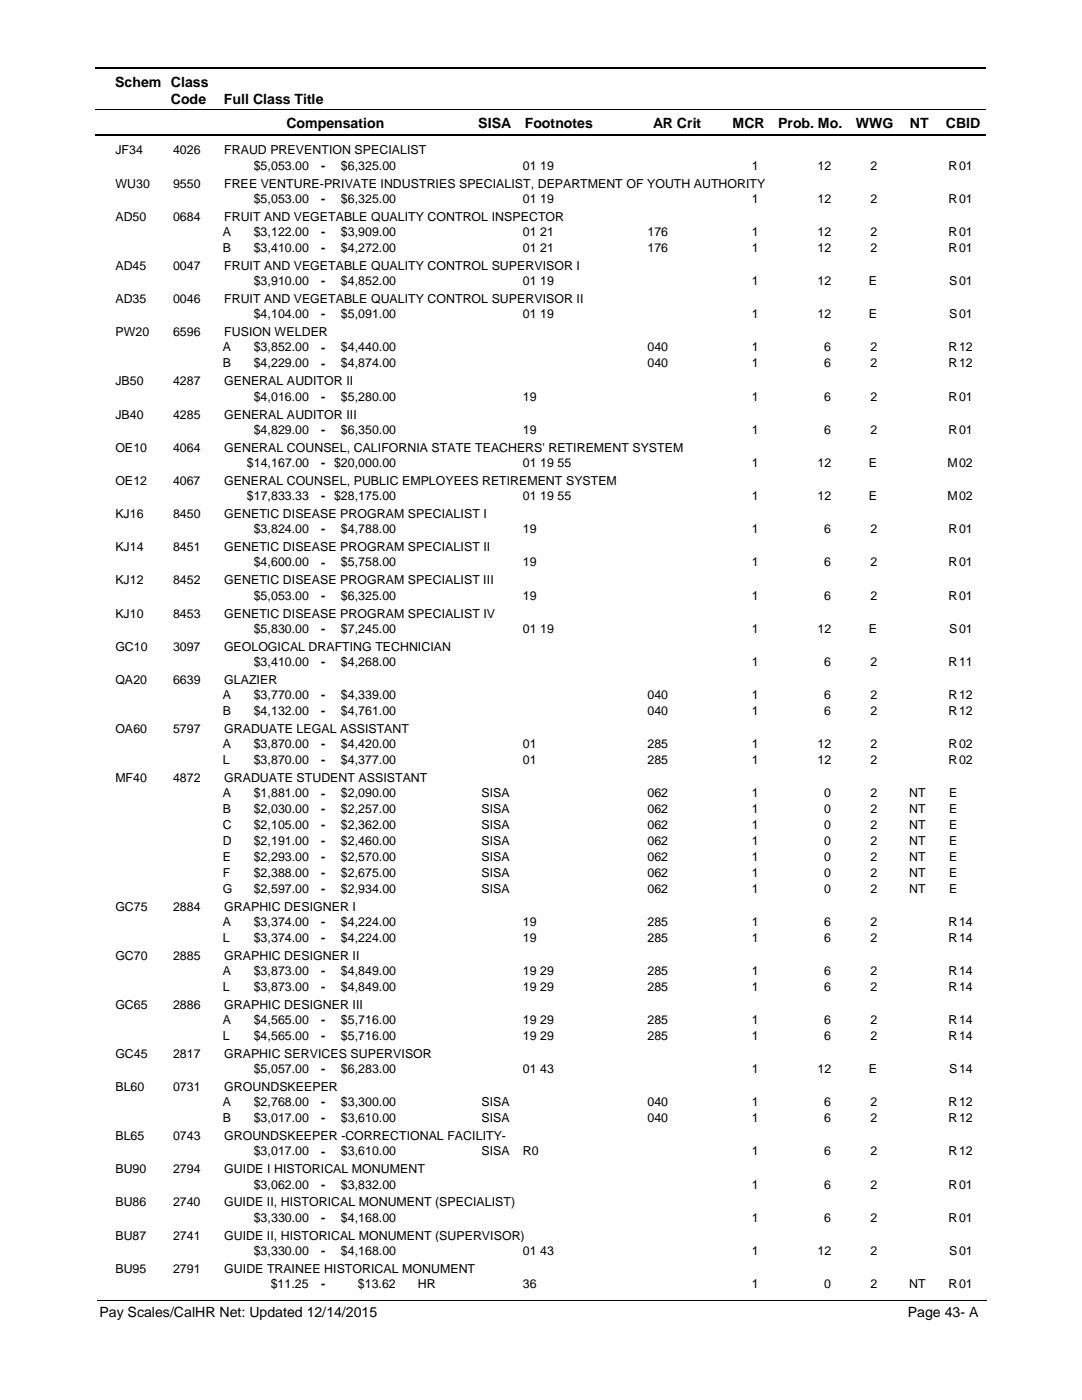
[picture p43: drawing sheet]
<svg xmlns="http://www.w3.org/2000/svg" width="216mm" height="279mm" viewBox="0 0 216 279" stroke-linecap="round" stroke-linejoin="round" font-family="sans-serif">
<defs><g id="words">
<g font-size="2.8">
<text x="23" y="17.3">Schem Class</text>
<text x="34.1" y="20.7">Code</text>
<text x="44.7" y="20.7">Full Class Title</text>
<text x="57.2" y="25.6">Compensation</text>
<text x="95.4" y="25.6">SISA</text>
<text x="104.7" y="25.6">Footnotes</text>
<text x="130.3" y="25.6">AR Crit</text>
<text x="146.2" y="25.6">MCR</text>
<text x="155.3" y="25.6">Prob. Mo.</text>
<text x="170.8" y="25.6">WWG</text>
<text x="181.5" y="25.6">NT</text>
<text x="188.7" y="25.6">CBID</text>
<text x="19.9" y="262.9">Pay Scales/CalHR Net: Updated 12/14/2015</text>
<text x="181.1" y="262.9">Page 43- A</text>
</g>
<g font-size="2.5">
<text x="23" y="30.8">JF34</text>
<text x="34.5" y="30.8">4026</text>
<text x="44.7" y="30.8">FRAUD PREVENTION SPECIALIST</text>
<text x="50.6" y="33.9">$5,053.00</text>
<text x="64.1" y="33.9">-</text>
<text x="68" y="33.9">$6,325.00</text>
<text x="104.3" y="33.9">01 19</text>
<text x="150" y="33.9">1</text>
<text x="163.1" y="33.9">12</text>
<text x="173.7" y="33.9">2</text>
<text x="189.3" y="33.9">R</text>
<text x="191.4" y="33.9">01</text>
<text x="23" y="37.4">WU30</text>
<text x="34.5" y="37.4">9550</text>
<text x="44.7" y="37.4">FREE VENTURE-PRIVATE INDUSTRIES SPECIALIST, DEPARTMENT OF YOUTH AUTHORITY</text>
<text x="50.6" y="40.5">$5,053.00</text>
<text x="64.1" y="40.5">-</text>
<text x="68" y="40.5">$6,325.00</text>
<text x="104.3" y="40.5">01 19</text>
<text x="150" y="40.5">1</text>
<text x="163.1" y="40.5">12</text>
<text x="173.7" y="40.5">2</text>
<text x="189.3" y="40.5">R</text>
<text x="191.4" y="40.5">01</text>
<text x="23" y="44">AD50</text>
<text x="34.5" y="44">0684</text>
<text x="44.5" y="47.1">A</text>
<text x="44.7" y="44">FRUIT AND VEGETABLE QUALITY CONTROL INSPECTOR</text>
<text x="50.6" y="47.1">$3,122.00</text>
<text x="64.1" y="47.1">-</text>
<text x="68" y="47.1">$3,909.00</text>
<text x="104.3" y="47.1">01 21</text>
<text x="129.2" y="47.1">176</text>
<text x="150" y="47.1">1</text>
<text x="163.1" y="47.1">12</text>
<text x="173.7" y="47.1">2</text>
<text x="189.3" y="47.1">R</text>
<text x="191.4" y="47.1">01</text>
<text x="23" y="53.9">AD45</text>
<text x="34.5" y="53.9">0047</text>
<text x="44.5" y="50.3">B</text>
<text x="44.7" y="53.9">FRUIT AND VEGETABLE QUALITY CONTROL SUPERVISOR I</text>
<text x="50.6" y="50.3">$3,410.00</text>
<text x="64.1" y="50.3">-</text>
<text x="68" y="50.3">$4,272.00</text>
<text x="104.3" y="50.3">01 21</text>
<text x="129.2" y="50.3">176</text>
<text x="150" y="50.3">1</text>
<text x="163.1" y="50.3">12</text>
<text x="173.7" y="50.3">2</text>
<text x="189.3" y="50.3">R</text>
<text x="191.4" y="50.3">01</text>
<text x="50.6" y="56.9">$3,910.00</text>
<text x="64.1" y="56.9">-</text>
<text x="68" y="56.9">$4,852.00</text>
<text x="104.3" y="56.9">01 19</text>
<text x="150" y="56.9">1</text>
<text x="163.1" y="56.9">12</text>
<text x="173.4" y="56.9">E</text>
<text x="189.4" y="56.9">S</text>
<text x="191.4" y="56.9">01</text>
<text x="23" y="60.5">AD35</text>
<text x="34.5" y="60.5">0046</text>
<text x="44.7" y="60.5">FRUIT AND VEGETABLE QUALITY CONTROL SUPERVISOR II</text>
<text x="50.6" y="63.5">$4,104.00</text>
<text x="64.1" y="63.5">-</text>
<text x="68" y="63.5">$5,091.00</text>
<text x="104.3" y="63.5">01 19</text>
<text x="150" y="63.5">1</text>
<text x="163.1" y="63.5">12</text>
<text x="173.4" y="63.5">E</text>
<text x="189.4" y="63.5">S</text>
<text x="191.4" y="63.5">01</text>
<text x="23" y="67.1">PW20</text>
<text x="34.5" y="67.1">6596</text>
<text x="44.5" y="70.1">A</text>
<text x="44.7" y="67.1">FUSION WELDER</text>
<text x="50.6" y="70.1">$3,852.00</text>
<text x="64.1" y="70.2">-</text>
<text x="68" y="70.1">$4,440.00</text>
<text x="129.2" y="70.1">040</text>
<text x="150" y="70.1">1</text>
<text x="164.5" y="70.1">6</text>
<text x="173.7" y="70.1">2</text>
<text x="189.3" y="70.1">R</text>
<text x="191.4" y="70.1">12</text>
<text x="23" y="76.9">JB50</text>
<text x="34.5" y="76.9">4287</text>
<text x="44.5" y="73.3">B</text>
<text x="44.7" y="76.9">GENERAL AUDITOR II</text>
<text x="50.6" y="73.3">$4,229.00</text>
<text x="64.1" y="73.3">-</text>
<text x="68" y="73.3">$4,874.00</text>
<text x="129.2" y="73.3">040</text>
<text x="150" y="73.3">1</text>
<text x="164.5" y="73.3">6</text>
<text x="173.7" y="73.3">2</text>
<text x="189.3" y="73.3">R</text>
<text x="191.4" y="73.3">12</text>
<text x="23" y="83.5">JB40</text>
<text x="34.5" y="83.5">4285</text>
<text x="44.7" y="83.5">GENERAL AUDITOR III</text>
<text x="50.6" y="79.9">$4,016.00</text>
<text x="64.1" y="80">-</text>
<text x="68" y="79.9">$5,280.00</text>
<text x="104.3" y="79.9">19</text>
<text x="150" y="79.9">1</text>
<text x="164.5" y="79.9">6</text>
<text x="173.7" y="79.9">2</text>
<text x="189.3" y="79.9">R</text>
<text x="191.4" y="79.9">01</text>
<text x="50.6" y="86.6">$4,829.00</text>
<text x="64.1" y="86.6">-</text>
<text x="68" y="86.6">$6,350.00</text>
<text x="104.3" y="86.6">19</text>
<text x="150" y="86.6">1</text>
<text x="164.5" y="86.6">6</text>
<text x="173.7" y="86.6">2</text>
<text x="189.3" y="86.6">R</text>
<text x="191.4" y="86.6">01</text>
<text x="23" y="90.1">OE10</text>
<text x="34.5" y="90.1">4064</text>
<text x="44.7" y="90.1">GENERAL COUNSEL, CALIFORNIA STATE TEACHERS' RETIREMENT SYSTEM</text>
<text x="49.3" y="93.2">$14,167.00</text>
<text x="64.1" y="93.2">- $20,000.00</text>
<text x="104.3" y="93.2">01 19 55</text>
<text x="150" y="93.2">1</text>
<text x="163.1" y="93.2">12</text>
<text x="173.4" y="93.2">E</text>
<text x="189.1" y="93.2">M</text>
<text x="191.4" y="93.2">02</text>
<text x="23" y="96.8">OE12</text>
<text x="34.5" y="96.8">4067</text>
<text x="44.7" y="96.8">GENERAL COUNSEL, PUBLIC EMPLOYEES RETIREMENT SYSTEM</text>
<text x="49.3" y="99.8">$17,833.33</text>
<text x="64.1" y="99.8">- $28,175.00</text>
<text x="104.3" y="99.8">01 19 55</text>
<text x="150" y="99.8">1</text>
<text x="163.1" y="99.8">12</text>
<text x="173.4" y="99.8">E</text>
<text x="189.1" y="99.8">M</text>
<text x="191.4" y="99.8">02</text>
<text x="23" y="103.4">KJ16</text>
<text x="34.5" y="103.4">8450</text>
<text x="44.7" y="103.4">GENETIC DISEASE PROGRAM SPECIALIST I</text>
<text x="50.6" y="106.4">$3,824.00</text>
<text x="64.1" y="106.4">-</text>
<text x="68" y="106.4">$4,788.00</text>
<text x="104.3" y="106.4">19</text>
<text x="150" y="106.4">1</text>
<text x="164.5" y="106.4">6</text>
<text x="173.7" y="106.4">2</text>
<text x="189.3" y="106.4">R</text>
<text x="191.4" y="106.4">01</text>
<text x="23" y="110">KJ14</text>
<text x="34.5" y="110">8451</text>
<text x="44.7" y="110">GENETIC DISEASE PROGRAM SPECIALIST II</text>
<text x="50.6" y="113.1">$4,600.00</text>
<text x="64.1" y="113.1">-</text>
<text x="68" y="113.1">$5,758.00</text>
<text x="104.3" y="113.1">19</text>
<text x="150" y="113.1">1</text>
<text x="164.5" y="113.1">6</text>
<text x="173.7" y="113.1">2</text>
<text x="189.3" y="113.1">R</text>
<text x="191.4" y="113.1">01</text>
<text x="23" y="116.6">KJ12</text>
<text x="34.5" y="116.6">8452</text>
<text x="44.7" y="116.6">GENETIC DISEASE PROGRAM SPECIALIST III</text>
<text x="50.6" y="119.7">$5,053.00</text>
<text x="64.1" y="119.7">-</text>
<text x="68" y="119.7">$6,325.00</text>
<text x="104.3" y="119.7">19</text>
<text x="150" y="119.7">1</text>
<text x="164.5" y="119.7">6</text>
<text x="173.7" y="119.7">2</text>
<text x="189.3" y="119.7">R</text>
<text x="191.4" y="119.7">01</text>
<text x="23" y="123.3">KJ10</text>
<text x="34.5" y="123.3">8453</text>
<text x="44.7" y="123.3">GENETIC DISEASE PROGRAM SPECIALIST IV</text>
<text x="23" y="129.9">GC10</text>
<text x="34.5" y="129.9">3097</text>
<text x="44.7" y="129.9">GEOLOGICAL DRAFTING TECHNICIAN</text>
<text x="50.6" y="126.3">$5,830.00</text>
<text x="64.1" y="126.3">-</text>
<text x="68" y="126.3">$7,245.00</text>
<text x="104.3" y="126.3">01 19</text>
<text x="150" y="126.3">1</text>
<text x="163.1" y="126.3">12</text>
<text x="173.4" y="126.3">E</text>
<text x="189.4" y="126.3">S</text>
<text x="191.4" y="126.3">01</text>
<text x="23" y="136.5">QA20</text>
<text x="34.5" y="136.5">6639</text>
<text x="44.7" y="136.5">GLAZIER</text>
<text x="50.6" y="132.9">$3,410.00</text>
<text x="64.1" y="132.9">-</text>
<text x="68" y="132.9">$4,268.00</text>
<text x="150" y="132.9">1</text>
<text x="164.5" y="132.9">6</text>
<text x="173.7" y="132.9">2</text>
<text x="189.3" y="132.9">R</text>
<text x="191.4" y="132.9">11</text>
<text x="44.5" y="139.6">A</text>
<text x="44.5" y="142.7">B</text>
<text x="50.6" y="139.6">$3,770.00</text>
<text x="50.6" y="142.7">$4,132.00</text>
<text x="64.1" y="139.6">-</text>
<text x="64.1" y="142.7">-</text>
<text x="68" y="139.6">$4,339.00</text>
<text x="68" y="142.7">$4,761.00</text>
<text x="129.2" y="139.6">040</text>
<text x="129.2" y="142.7">040</text>
<text x="150" y="142.7">1</text>
<text x="150" y="139.6">1</text>
<text x="164.5" y="139.6">6</text>
<text x="164.5" y="142.7">6</text>
<text x="173.7" y="139.6">2</text>
<text x="173.7" y="142.7">2</text>
<text x="189.3" y="142.7">R</text>
<text x="189.3" y="139.6">R</text>
<text x="191.4" y="139.6">12</text>
<text x="191.4" y="142.7">12</text>
<text x="23" y="146.3">OA60</text>
<text x="34.5" y="146.3">5797</text>
<text x="44.5" y="149.3">A</text>
<text x="44.7" y="146.3">GRADUATE LEGAL ASSISTANT</text>
<text x="50.6" y="149.3">$3,870.00</text>
<text x="64.1" y="149.4">-</text>
<text x="68" y="149.3">$4,420.00</text>
<text x="104.3" y="149.3">01</text>
<text x="129.2" y="149.3">285</text>
<text x="150" y="149.3">1</text>
<text x="163.1" y="149.3">12</text>
<text x="173.7" y="149.3">2</text>
<text x="189.3" y="149.3">R</text>
<text x="191.4" y="149.3">02</text>
<text x="44.5" y="152.5">L</text>
<text x="50.6" y="152.5">$3,870.00</text>
<text x="64.1" y="152.5">-</text>
<text x="68" y="152.5">$4,377.00</text>
<text x="104.3" y="152.5">01</text>
<text x="129.2" y="152.5">285</text>
<text x="150" y="152.5">1</text>
<text x="163.1" y="152.5">12</text>
<text x="173.7" y="152.5">2</text>
<text x="189.3" y="152.5">R</text>
<text x="191.4" y="152.5">02</text>
<text x="23" y="156.1">MF40</text>
<text x="34.5" y="156.1">4872</text>
<text x="44.5" y="159.1">A</text>
<text x="44.7" y="156.1">GRADUATE STUDENT ASSISTANT</text>
<text x="50.6" y="159.1">$1,881.00</text>
<text x="64.1" y="159.2">-</text>
<text x="68" y="159.1">$2,090.00</text>
<text x="96.1" y="159.1">SISA</text>
<text x="129.2" y="159.1">062</text>
<text x="150" y="159.1">1</text>
<text x="164.5" y="159.1">0</text>
<text x="173.7" y="159.1">2</text>
<text x="181.4" y="159.1">NT</text>
<text x="189.4" y="159.1">E</text>
<text x="44.5" y="162.3">B</text>
<text x="44.5" y="165.5">C</text>
<text x="50.6" y="162.3">$2,030.00</text>
<text x="50.6" y="165.5">$2,105.00</text>
<text x="64.1" y="162.3">-</text>
<text x="64.1" y="165.5">-</text>
<text x="68" y="165.5">$2,362.00</text>
<text x="68" y="162.3">$2,257.00</text>
<text x="96.1" y="162.3">SISA</text>
<text x="96.1" y="165.5">SISA</text>
<text x="129.2" y="165.5">062</text>
<text x="129.2" y="162.3">062</text>
<text x="150" y="162.3">1</text>
<text x="150" y="165.5">1</text>
<text x="164.5" y="162.3">0</text>
<text x="164.5" y="165.5">0</text>
<text x="173.7" y="165.5">2</text>
<text x="173.7" y="162.3">2</text>
<text x="181.4" y="162.3">NT</text>
<text x="181.4" y="165.5">NT</text>
<text x="189.4" y="162.3">E</text>
<text x="189.4" y="165.5">E</text>
<text x="44.5" y="168.7">D</text>
<text x="44.5" y="171.8">E</text>
<text x="50.6" y="168.7">$2,191.00</text>
<text x="50.6" y="171.8">$2,293.00</text>
<text x="64.1" y="168.7">-</text>
<text x="64.1" y="171.9">-</text>
<text x="68" y="168.7">$2,460.00</text>
<text x="68" y="171.8">$2,570.00</text>
<text x="96.1" y="168.7">SISA</text>
<text x="96.1" y="171.8">SISA</text>
<text x="129.2" y="168.7">062</text>
<text x="129.2" y="171.8">062</text>
<text x="150" y="171.8">1</text>
<text x="150" y="168.7">1</text>
<text x="164.5" y="168.7">0</text>
<text x="164.5" y="171.8">0</text>
<text x="173.7" y="168.7">2</text>
<text x="173.7" y="171.8">2</text>
<text x="181.4" y="168.7">NT</text>
<text x="181.4" y="171.8">NT</text>
<text x="189.4" y="171.8">E</text>
<text x="189.4" y="168.7">E</text>
<text x="44.5" y="175">F</text>
<text x="44.5" y="178.2">G</text>
<text x="50.6" y="175">$2,388.00</text>
<text x="50.6" y="178.2">$2,597.00</text>
<text x="64.1" y="175">-</text>
<text x="64.1" y="178.2">-</text>
<text x="68" y="178.2">$2,934.00</text>
<text x="68" y="175">$2,675.00</text>
<text x="96.1" y="175">SISA</text>
<text x="96.1" y="178.2">SISA</text>
<text x="129.2" y="178.2">062</text>
<text x="129.2" y="175">062</text>
<text x="150" y="175">1</text>
<text x="150" y="178.2">1</text>
<text x="164.5" y="175">0</text>
<text x="164.5" y="178.2">0</text>
<text x="173.7" y="178.2">2</text>
<text x="173.7" y="175">2</text>
<text x="181.4" y="175">NT</text>
<text x="181.4" y="178.2">NT</text>
<text x="189.4" y="175">E</text>
<text x="189.4" y="178.2">E</text>
<text x="23" y="181.7">GC75</text>
<text x="34.5" y="181.7">2884</text>
<text x="44.5" y="184.8">A</text>
<text x="44.7" y="181.7">GRAPHIC DESIGNER I</text>
<text x="50.6" y="184.8">$3,374.00</text>
<text x="64.1" y="184.8">-</text>
<text x="68" y="184.8">$4,224.00</text>
<text x="104.3" y="184.8">19</text>
<text x="129.2" y="184.8">285</text>
<text x="150" y="184.8">1</text>
<text x="164.5" y="184.8">6</text>
<text x="173.7" y="184.8">2</text>
<text x="189.3" y="184.8">R</text>
<text x="191.4" y="184.8">14</text>
<text x="23" y="191.5">GC70</text>
<text x="34.5" y="191.5">2885</text>
<text x="44.5" y="187.9">L</text>
<text x="44.7" y="191.5">GRAPHIC DESIGNER II</text>
<text x="50.6" y="187.9">$3,374.00</text>
<text x="64.1" y="188">-</text>
<text x="68" y="187.9">$4,224.00</text>
<text x="104.3" y="187.9">19</text>
<text x="129.2" y="187.9">285</text>
<text x="150" y="187.9">1</text>
<text x="164.5" y="187.9">6</text>
<text x="173.7" y="187.9">2</text>
<text x="189.3" y="187.9">R</text>
<text x="191.4" y="187.9">14</text>
<text x="44.5" y="194.6">A</text>
<text x="44.5" y="197.7">L</text>
<text x="50.6" y="194.6">$3,873.00</text>
<text x="50.6" y="197.7">$3,873.00</text>
<text x="64.1" y="194.6">-</text>
<text x="64.1" y="197.8">-</text>
<text x="68" y="194.6">$4,849.00</text>
<text x="68" y="197.7">$4,849.00</text>
<text x="104.3" y="194.6">19 29</text>
<text x="104.3" y="197.7">19 29</text>
<text x="129.2" y="194.6">285</text>
<text x="129.2" y="197.7">285</text>
<text x="150" y="194.6">1</text>
<text x="150" y="197.7">1</text>
<text x="164.5" y="194.6">6</text>
<text x="164.5" y="197.7">6</text>
<text x="173.7" y="194.6">2</text>
<text x="173.7" y="197.7">2</text>
<text x="189.3" y="194.6">R</text>
<text x="189.3" y="197.7">R</text>
<text x="191.4" y="194.6">14</text>
<text x="191.4" y="197.7">14</text>
<text x="23" y="201.3">GC65</text>
<text x="34.5" y="201.3">2886</text>
<text x="44.7" y="201.3">GRAPHIC DESIGNER III</text>
<text x="44.5" y="204.4">A</text>
<text x="44.5" y="207.5">L</text>
<text x="50.6" y="204.4">$4,565.00</text>
<text x="50.6" y="207.5">$4,565.00</text>
<text x="64.1" y="204.4">-</text>
<text x="64.1" y="207.6">-</text>
<text x="68" y="207.5">$5,716.00</text>
<text x="68" y="204.4">$5,716.00</text>
<text x="104.3" y="207.5">19 29</text>
<text x="104.3" y="204.4">19 29</text>
<text x="129.2" y="207.5">285</text>
<text x="129.2" y="204.4">285</text>
<text x="150" y="204.4">1</text>
<text x="150" y="207.5">1</text>
<text x="164.5" y="204.4">6</text>
<text x="164.5" y="207.5">6</text>
<text x="173.7" y="207.5">2</text>
<text x="173.7" y="204.4">2</text>
<text x="189.3" y="204.4">R</text>
<text x="189.3" y="207.5">R</text>
<text x="191.4" y="204.4">14</text>
<text x="191.4" y="207.5">14</text>
<text x="23" y="211.1">GC45</text>
<text x="34.5" y="211.1">2817</text>
<text x="44.7" y="211.1">GRAPHIC SERVICES SUPERVISOR</text>
<text x="50.6" y="214.2">$5,057.00</text>
<text x="64.1" y="214.2">-</text>
<text x="68" y="214.2">$6,283.00</text>
<text x="104.3" y="214.2">01 43</text>
<text x="150" y="214.2">1</text>
<text x="163.1" y="214.2">12</text>
<text x="173.4" y="214.2">E</text>
<text x="189.4" y="214.2">S</text>
<text x="191.4" y="214.2">14</text>
<text x="23" y="217.7">BL60</text>
<text x="34.5" y="217.7">0731</text>
<text x="44.5" y="220.8">A</text>
<text x="44.7" y="217.7">GROUNDSKEEPER</text>
<text x="50.6" y="220.8">$2,768.00</text>
<text x="64.1" y="220.8">-</text>
<text x="68" y="220.8">$3,300.00</text>
<text x="96.1" y="220.8">SISA</text>
<text x="129.2" y="220.8">040</text>
<text x="150" y="220.8">1</text>
<text x="164.5" y="220.8">6</text>
<text x="173.7" y="220.8">2</text>
<text x="189.3" y="220.8">R</text>
<text x="191.4" y="220.8">12</text>
<text x="23" y="227.5">BL65</text>
<text x="34.5" y="227.5">0743</text>
<text x="44.5" y="223.9">B</text>
<text x="44.7" y="227.5">GROUNDSKEEPER -CORRECTIONAL FACILITY-</text>
<text x="50.6" y="223.9">$3,017.00</text>
<text x="64.1" y="224">-</text>
<text x="68" y="223.9">$3,610.00</text>
<text x="96.1" y="223.9">SISA</text>
<text x="129.2" y="223.9">040</text>
<text x="150" y="223.9">1</text>
<text x="164.5" y="223.9">6</text>
<text x="173.7" y="223.9">2</text>
<text x="189.3" y="223.9">R</text>
<text x="191.4" y="223.9">12</text>
<text x="50.6" y="230.6">$3,017.00</text>
<text x="64.1" y="230.6">-</text>
<text x="68" y="230.6">$3,610.00</text>
<text x="96.1" y="230.6">SISA</text>
<text x="104.3" y="230.6">R0</text>
<text x="150" y="230.6">1</text>
<text x="164.5" y="230.6">6</text>
<text x="173.7" y="230.6">2</text>
<text x="189.3" y="230.6">R</text>
<text x="191.4" y="230.6">12</text>
<text x="23" y="234.1">BU90</text>
<text x="34.5" y="234.1">2794</text>
<text x="44.7" y="234.1">GUIDE I HISTORICAL MONUMENT</text>
<text x="50.6" y="237.2">$3,062.00</text>
<text x="64.1" y="237.2">-</text>
<text x="68" y="237.2">$3,832.00</text>
<text x="150" y="237.2">1</text>
<text x="164.5" y="237.2">6</text>
<text x="173.7" y="237.2">2</text>
<text x="189.3" y="237.2">R</text>
<text x="191.4" y="237.2">01</text>
<text x="23" y="240.8">BU86</text>
<text x="34.5" y="240.8">2740</text>
<text x="44.7" y="240.8">GUIDE II, HISTORICAL MONUMENT (SPECIALIST)</text>
<text x="50.6" y="243.8">$3,330.00</text>
<text x="64.1" y="243.8">-</text>
<text x="68" y="243.8">$4,168.00</text>
<text x="150" y="243.8">1</text>
<text x="164.5" y="243.8">6</text>
<text x="173.7" y="243.8">2</text>
<text x="189.3" y="243.8">R</text>
<text x="191.4" y="243.8">01</text>
<text x="23" y="247.4">BU87</text>
<text x="34.5" y="247.4">2741</text>
<text x="44.7" y="247.4">GUIDE II, HISTORICAL MONUMENT (SUPERVISOR)</text>
<text x="50.6" y="250.4">$3,330.00</text>
<text x="64.1" y="250.5">-</text>
<text x="68" y="250.4">$4,168.00</text>
<text x="104.3" y="250.4">01 43</text>
<text x="150" y="250.4">1</text>
<text x="163.1" y="250.4">12</text>
<text x="173.7" y="250.4">2</text>
<text x="189.4" y="250.4">S</text>
<text x="191.4" y="250.4">01</text>
<text x="23" y="254">BU95</text>
<text x="34.5" y="254">2791</text>
<text x="44.7" y="254">GUIDE TRAINEE HISTORICAL MONUMENT</text>
<text x="54" y="257.1">$11.25</text>
<text x="64.1" y="257.1">-</text>
<text x="71.4" y="257.1">$13.62</text>
<text x="83.4" y="257.1">HR</text>
<text x="104.3" y="257.1">36</text>
<text x="150" y="257.1">1</text>
<text x="164.5" y="257.1">0</text>
<text x="173.7" y="257.1">2</text>
<text x="181.4" y="257.1">NT</text>
<text x="189.3" y="257.1">R</text>
<text x="191.4" y="257.1">01</text>
</g>
</g></defs>
<path d="M19 13.5h177.8M19 27h177.8" fill="none" stroke="#000" stroke-width=".36"/>
<path d="M19 21.8h177.8" fill="none" stroke="#000" stroke-width=".2"/>
<g fill="#fff">
<path d="M46.9 31.2h16.3v3h-16.3z"/>
<path d="M191 31.2h4.2v3h-4.2z"/>
<path d="M46.9 37.8h16.3v3h-16.3z"/>
<path d="M191 37.8h4.2v3h-4.2z"/>
<path d="M46.9 44.5h16.3v3h-16.3z"/>
<path d="M191 44.5h4.2v3h-4.2z"/>
<path d="M46.9 47.6h16.3v3h-16.3z"/>
<path d="M191 47.6h4.2v3h-4.2z"/>
<path d="M46.9 54.3h16.3v3h-16.3z"/>
<path d="M191 54.3h4.2v3h-4.2z"/>
<path d="M46.9 60.9h16.3v3h-16.3z"/>
<path d="M191 60.9h4.2v3h-4.2z"/>
<path d="M46.9 67.5h16.3v3h-16.3z"/>
<path d="M191 67.5h4.2v3h-4.2z"/>
<path d="M46.9 70.7h16.3v3h-16.3z"/>
<path d="M191 70.7h4.2v3h-4.2z"/>
<path d="M46.9 77.3h16.3v3h-16.3z"/>
<path d="M191 77.3h4.2v3h-4.2z"/>
<path d="M46.9 83.9h16.3v3h-16.3z"/>
<path d="M191 83.9h4.2v3h-4.2z"/>
<path d="M46.9 90.6h16.3v2.9h-16.3z"/>
<path d="M191 90.6h4.2v2.9h-4.2z"/>
<path d="M46.9 97.2h16.3v3h-16.3z"/>
<path d="M191 97.2h4.2v3h-4.2z"/>
<path d="M46.9 103.8h16.3v3h-16.3z"/>
<path d="M191 103.8h4.2v3h-4.2z"/>
<path d="M46.9 110.4h16.3v3h-16.3z"/>
<path d="M191 110.4h4.2v3h-4.2z"/>
<path d="M46.9 117.1h16.3v2.9h-16.3z"/>
<path d="M191 117.1h4.2v2.9h-4.2z"/>
<path d="M46.9 123.7h16.3v2.9h-16.3z"/>
<path d="M191 123.7h4.2v2.9h-4.2z"/>
<path d="M46.9 130.3h16.3v3h-16.3z"/>
<path d="M191 130.3h4.2v3h-4.2z"/>
<path d="M46.9 136.9h16.3v3h-16.3z"/>
<path d="M191 136.9h4.2v3h-4.2z"/>
<path d="M46.9 140.1h16.3v3h-16.3z"/>
<path d="M191 140.1h4.2v3h-4.2z"/>
<path d="M46.9 146.7h16.3v3h-16.3z"/>
<path d="M191 146.7h4.2v3h-4.2z"/>
<path d="M46.9 149.9h16.3v2.9h-16.3z"/>
<path d="M191 149.9h4.2v2.9h-4.2z"/>
<path d="M46.9 156.5h16.3v3h-16.3z"/>
<path d="M191 156.5h4.2v3h-4.2z"/>
<path d="M46.9 159.7h16.3v3h-16.3z"/>
<path d="M191 159.7h4.2v3h-4.2z"/>
<path d="M46.9 162.9h16.3v2.9h-16.3z"/>
<path d="M191 162.9h4.2v2.9h-4.2z"/>
<path d="M46.9 166h16.3v3h-16.3z"/>
<path d="M191 166h4.2v3h-4.2z"/>
<path d="M46.9 169.2h16.3v3h-16.3z"/>
<path d="M191 169.2h4.2v3h-4.2z"/>
<path d="M46.9 172.4h16.3v2.9h-16.3z"/>
<path d="M191 172.4h4.2v2.9h-4.2z"/>
<path d="M46.9 175.5h16.3v3h-16.3z"/>
<path d="M191 175.5h4.2v3h-4.2z"/>
<path d="M46.9 182.1h16.3v3h-16.3z"/>
<path d="M191 182.1h4.2v3h-4.2z"/>
<path d="M46.9 185.3h16.3v3h-16.3z"/>
<path d="M191 185.3h4.2v3h-4.2z"/>
<path d="M46.9 191.9h16.3v3h-16.3z"/>
<path d="M191 191.9h4.2v3h-4.2z"/>
<path d="M46.9 195.1h16.3v3h-16.3z"/>
<path d="M191 195.1h4.2v3h-4.2z"/>
<path d="M46.9 201.7h16.3v3h-16.3z"/>
<path d="M191 201.7h4.2v3h-4.2z"/>
<path d="M46.9 204.9h16.3v3h-16.3z"/>
<path d="M191 204.9h4.2v3h-4.2z"/>
<path d="M46.9 211.5h16.3v3h-16.3z"/>
<path d="M191 211.5h4.2v3h-4.2z"/>
<path d="M46.9 218.1h16.3v3h-16.3z"/>
<path d="M191 218.1h4.2v3h-4.2z"/>
<path d="M46.9 221.3h16.3v3h-16.3z"/>
<path d="M191 221.3h4.2v3h-4.2z"/>
<path d="M46.9 227.9h16.3v3h-16.3z"/>
<path d="M191 227.9h4.2v3h-4.2z"/>
<path d="M46.9 234.6h16.3v2.9h-16.3z"/>
<path d="M191 234.6h4.2v2.9h-4.2z"/>
<path d="M46.9 241.2h16.3v3h-16.3z"/>
<path d="M191 241.2h4.2v3h-4.2z"/>
<path d="M46.9 247.8h16.3v3h-16.3z"/>
<path d="M191 247.8h4.2v3h-4.2z"/>
<path d="M46.9 254.4h16.3v3h-16.3z"/>
<path d="M191 254.4h4.2v3h-4.2z"/>
</g>
<path d="M19.4 259.6h177.4" fill="none" stroke="#000" stroke-width=".2"/>
<use href="#words"/>
</svg>
